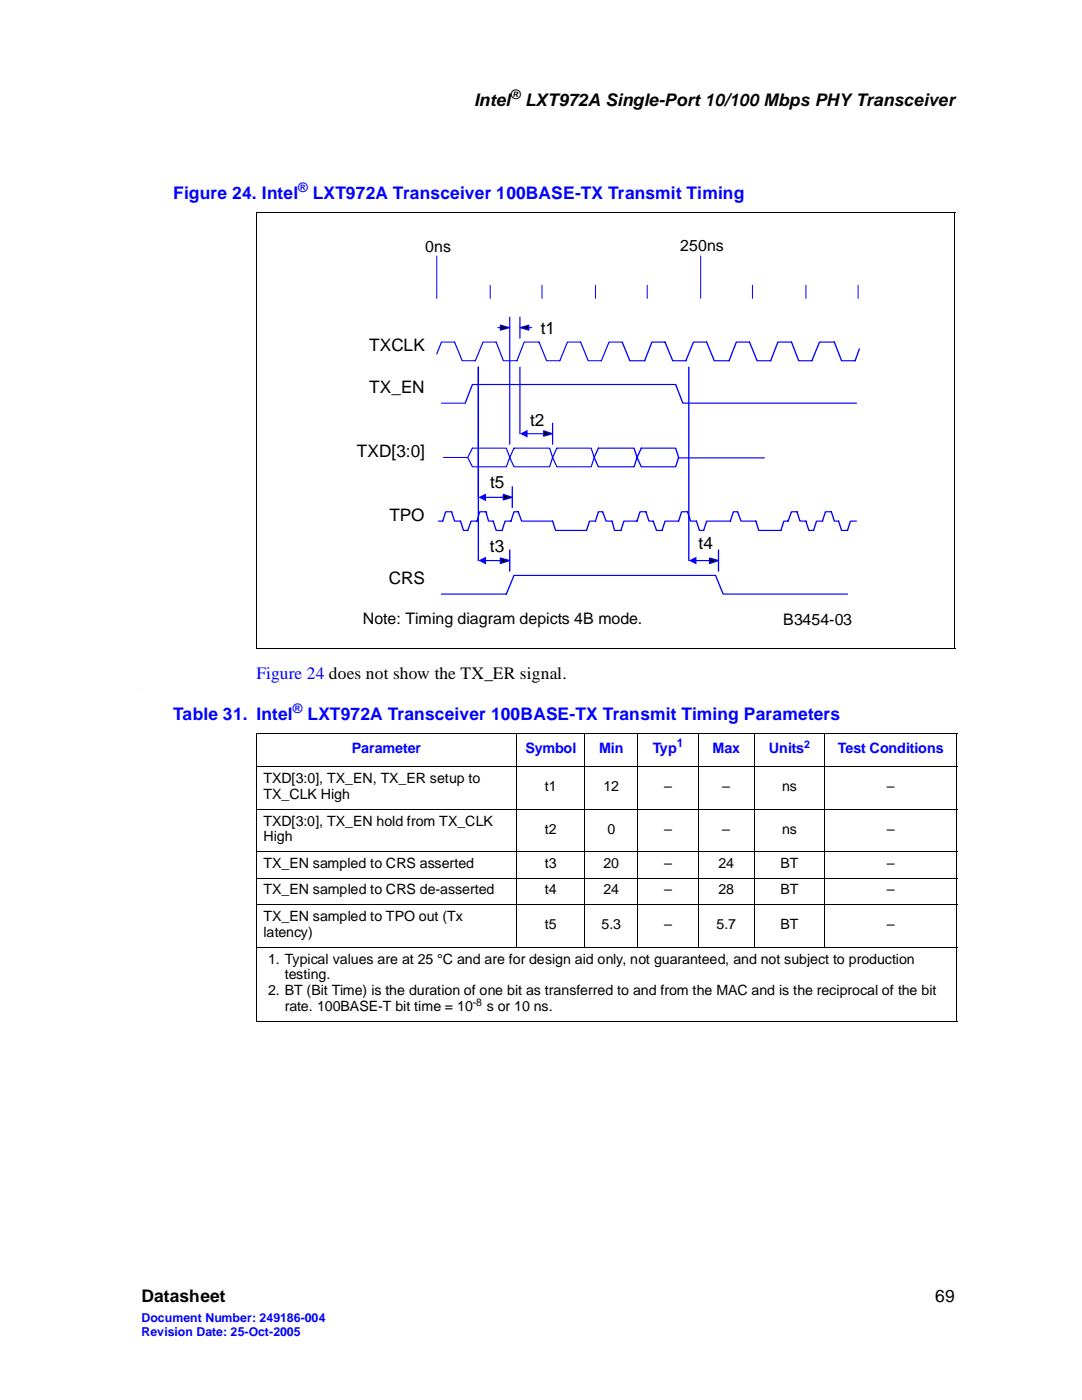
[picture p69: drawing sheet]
<svg xmlns="http://www.w3.org/2000/svg" width="216mm" height="279mm" viewBox="0 0 216 279" stroke-linecap="round" stroke-linejoin="round" font-family="sans-serif">
<defs><g id="words">
<g font-size="3.5">
<text x="94.6" y="21.1">Intel</text>
<text x="104.8" y="21.1">LXT972A Single-Port 10/100 Mbps PHY Transceiver</text>
<text x="28.2" y="259.9">Datasheet</text>
<text x="186.6" y="259.9">69</text>
</g>
<g font-size="3.5" fill="#00f">
<text x="34.6" y="39.7">Figure 24. Intel</text>
<text x="62.4" y="39.7">LXT972A Transceiver 100BASE-TX Transmit Timing</text>
<text x="51.2" y="135.6">Figure 24 does not show the TX_ER signal.</text>
<text x="34.6" y="143.7">Table 31. Intel</text>
<text x="61.3" y="143.7">LXT972A Transceiver 100BASE-TX Transmit Timing Parameters</text>
</g>
<g font-size="3.4">
<text x="73.7" y="70">TXCLK</text>
<text x="107.9" y="66.7">t1</text>
<text x="73.7" y="78.5">TX_EN</text>
<text x="105.8" y="84.9">t2</text>
<text x="71.2" y="91.2">TXD[3:0]</text>
<text x="97.8" y="97.5">t5</text>
<text x="77.8" y="103.9">TPO</text>
<text x="97.7" y="110.1">t3</text>
<text x="139.4" y="109.5">t4</text>
<text x="77.6" y="116.6">CRS</text>
</g>
<g font-size="3.2">
<text x="84.9" y="50.3">0ns</text>
<text x="135.7" y="50.1">250ns</text>
<text x="72.4" y="124.6">Note: Timing diagram depicts 4B mode.</text>
<text x="156.2" y="124.7">B3454-03</text>
</g>
<g font-size="2.9" fill="#00f">
<text x="70.2" y="150.3">Parameter</text>
<text x="104.8" y="150.3">Symbol</text>
<text x="119.6" y="150.3">Min</text>
<text x="130.2" y="150.3">Typ</text>
<text x="142.2" y="150.3">Max</text>
<text x="153.4" y="150.3">Units</text>
<text x="167.2" y="150.3">Test Conditions</text>
</g>
<g font-size="2.8">
<text x="52.6" y="156.3">TXD[3:0], TX_EN, TX_ER setup to</text>
<text x="52.6" y="159.5">TX_CLK High</text>
<text x="108.7" y="157.9">t1</text>
<text x="120.4" y="157.9">12</text>
<text x="132.5" y="157.9">–</text>
<text x="144.1" y="157.9">–</text>
<text x="156.1" y="157.9">ns</text>
<text x="177" y="157.9">–</text>
<text x="52.6" y="164.8">TXD[3:0], TX_EN hold from TX_CLK</text>
<text x="52.6" y="167.9">High</text>
<text x="108.7" y="166.4">t2</text>
<text x="121.2" y="166.4">0</text>
<text x="132.5" y="166.4">–</text>
<text x="144.1" y="166.4">–</text>
<text x="156.1" y="166.4">ns</text>
<text x="177" y="166.4">–</text>
<text x="52.6" y="173.3">TX_EN sampled to CRS asserted</text>
<text x="108.7" y="173.3">t3</text>
<text x="120.4" y="173.3">20</text>
<text x="132.5" y="173.3">–</text>
<text x="143.4" y="173.3">24</text>
<text x="155.7" y="173.3">BT</text>
<text x="177" y="173.3">–</text>
<text x="52.6" y="178.5">TX_EN sampled to CRS de-asserted</text>
<text x="108.7" y="178.5">t4</text>
<text x="120.4" y="178.5">24</text>
<text x="132.5" y="178.5">–</text>
<text x="143.4" y="178.5">28</text>
<text x="155.7" y="178.5">BT</text>
<text x="177" y="178.5">–</text>
<text x="52.6" y="183.8">TX_EN sampled to TPO out (Tx</text>
<text x="108.7" y="185.4">t5</text>
<text x="120" y="185.4">5.3</text>
<text x="132.5" y="185.4">–</text>
<text x="142.9" y="185.4">5.7</text>
<text x="155.7" y="185.4">BT</text>
<text x="177" y="185.4">–</text>
<text x="52.6" y="187">latency)</text>
<text x="53.5" y="192.3">1. Typical values are at 25 °C and are for design aid only, not guaranteed, and not subject to production</text>
<text x="56.8" y="195.4">testing.</text>
<text x="53.5" y="198.7">2. BT (Bit Time) is the duration of one bit as transferred to and from the MAC and is the reciprocal of the bit</text>
<text x="56.8" y="201.8">rate. 100BASE-T bit time = 10</text>
<text x="97.1" y="201.8">s or 10 ns.</text>
</g>
<text font-size="2.6" x="101.8" y="19.7">®</text>
<g font-size="2.6" fill="#00f">
<text x="59.5" y="38.4">®</text>
<text x="58.4" y="142.4">®</text>
</g>
<g font-size="2.5" fill="#00f">
<text x="28.2" y="263.8">Document Number: 249186-004</text>
<text x="28.2" y="266.6">Revision Date: 25-Oct-2005</text>
</g>
<text font-size="2.4" fill="#00f" x="135.1" y="149">1</text>
<text font-size="2.1" fill="#00f" x="160.5" y="149.2">2</text>
<text font-size="2.1" x="94.3" y="200.7">-8</text>
</g></defs>
<path d="M51.1 42.4h139.5M51.2 42.4v86.9M190.5 42.4v86.9M51.1 129.4h139.5" fill="none" stroke="#000" stroke-width=".2"/>
<path d="M64.8 46.3h112.1v79.9h-112.1z" fill="#fff"/>
<g fill="none" stroke="#00f" stroke-width=".22">
<path d="M99.3 65.4h.6M99.9 64.9l1.8 .5-1.8 .5zM101.7 63.3v25.4M103.7 65.4l1.8-.5v1zM103.7 63.3v4.2M105.5 65.4h.6M124.1 68.3h-2.6l-1.5 3.7h-2.6l-1.5-3.7h-2.7l-1.5 3.7h-2.6l-1.5-3.7h-3l-1.4 3.7h-2.8l-1.4-3.7h-2.6l-1.5 3.7h-2.7l-1.5-3.7h-2.6l-.9 2.3M88.1 80.5h4.6M94.3 89.4h6.7l.7 1.9-.7 1.9h-6.7l-1-1.9zM102.6 89.4h7.1l.6 1.9-.6 1.9h-7.1l-.9-1.9zM105.1 86.6h3.4M108.5 86l1.8 .6-1.8 .5z"/>
<path d="M111.1 89.4h6.9l.6 1.9-.6 1.9h-6.9l-.8-1.9z"/>
</g>
<path d="M124.1 68.3l1.6 3.7h2.9l1.5-3.7h2.6l1.5 3.7h2.6l1.6-3.7h2.6l1.5 3.7h3l1.4-3.7h2.6l1.6 3.7h2.7l1.4-3.7h2.7l1.5 3.7h2.6l1.5-3.7h3l1.4 3.7h2.7l.9-2.4M92.8 80.5l1.5-3.8h40.5l1.5 3.8h34.6M119.4 89.4h7.1l.6 1.9-.6 1.9h-7.1l-.8-1.9zM128 89.4h6.8l.6 1.9-.6 1.9h-6.8l-.9-1.9zM87.5 104h.8l.6-1.9h1.2l.6 1.9h1.2l.6 1.9h.8l.7-1.9h1.2l.5-1.9h1.3l.5 1.9h.9l.6 1.9h1.2l.6-1.9h1.2l.6-1.9h.8l.7 1.9h6.2l.6 1.9h6.1l.6-1.9h1.2l.6-1.9h.9l.6 1.9h1.2l.5 1.9h1.3l.6-1.9h2.6l.6-1.9h1.2l.6 1.9h.8l.7 1.9h1.1l.6-1.9h2.7l.6-1.9h1.2l.6 1.9h1.2l.6 1.9h.8l.6-1.9h4.7l.6-1.9h.9l.7 1.9h2.9l.6 1.9h4.4l.6-1.9h.9l.6-1.9h1.1l.6 1.9h1.2l.6 1.9h.9l.6-1.9h1.2l.6-1.9h1.2l.6 1.9h.8l.6 1.9h1.2l.6-1.9h1.2M88.1 118.6h12.9l1.6-3.8h40.2l1.5 3.8h24.8" fill="none" stroke="#00f" stroke-width=".25"/>
<path d="M99.9 64.9l1.8 .5-1.8 .5zM103.7 65.4l1.8-.5v1zM108.5 86l1.8 .6-1.8 .5z" fill="#000"/>
<path d="M103.7 86.6l1.6-.8v1.5z" fill="#00f"/>
<path d="M103.7 73.3v13.3M110.3 84.4v4.3" fill="none" stroke="#00f" stroke-width=".22"/>
<path d="M100.4 98.7l1.8 .6-1.8 .5z" fill="#000"/>
<path d="M96.8 99.3h3.6M100.4 98.7l1.8 .6-1.8 .5z" fill="none" stroke="#00f" stroke-width=".25"/>
<path d="M95.4 99.3l1.6-.8v1.5z" fill="#00f"/>
<path d="M95.4 73.3v26M102.2 97.1v4.2M96.8 111.9h3.1M99.9 111.4l1.8 .5-1.8 .6z" fill="none" stroke="#00f" stroke-width=".25"/>
<path d="M99.9 111.4l1.8 .5-1.8 .6z" fill="#000"/>
<path d="M95.4 111.9l1.6-.8v1.5z" fill="#00f"/>
<path d="M95.4 73.3v38.6M101.7 109.8v4.2M138.8 111.9h2.8M141.6 111.4l1.8 .5-1.8 .6z" fill="none" stroke="#00f" stroke-width=".25"/>
<path d="M141.6 111.4l1.8 .5-1.8 .6z" fill="#000"/>
<path d="M137.4 111.9l1.6-.8v1.5z" fill="#00f"/>
<path d="M137.4 73.3v38.6M135.3 91.4h17.2M143.4 109.8v4.2" fill="none" stroke="#00f" stroke-width=".25"/>
<path d="M87.2 51.1v8.4M97.8 56.9v2.6M108.1 56.9v2.6M118.8 56.9v2.6M129.1 56.9v2.6M139.8 51.1v8.4M150.1 56.9v2.6M160.8 56.9v2.6M171.2 56.9v2.6" fill="none" stroke="#00f" stroke-width=".2"/>
<path d="M88.5 91.3h4.7" fill="none" stroke="#00f" stroke-width=".22"/>
<g fill="none" stroke="#000" stroke-width=".2">
<path d="M51.1 146.3h139.9M51.1 153h139.9M51.2 146.4v57.3M103.2 146.2v42.9M116.7 146.2v42.9M127.3 146.2v42.9M139.3 146.2v42.9M150.6 146.2v42.9M164.5 146.2v42.9M191 146.4v57.3M51.1 161.5h139.9M51.1 170h139.9"/>
<path d="M51.1 175.3h139.9M51.1 180.5h139.9M51.1 189h139.9M51.1 203.8h139.9"/>
</g>
<use href="#words"/>
</svg>
